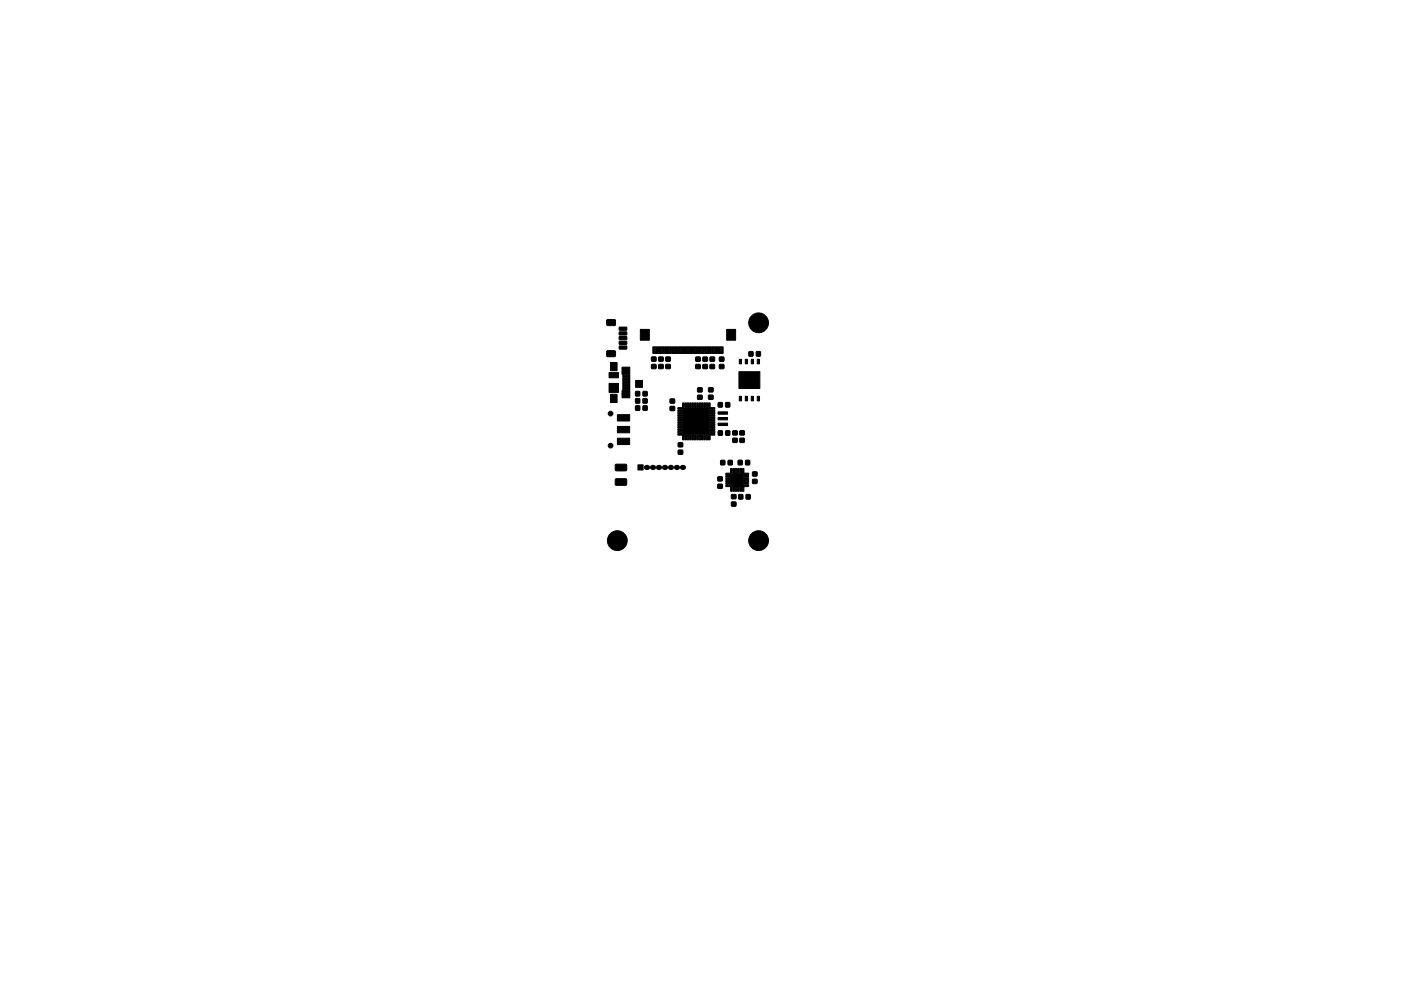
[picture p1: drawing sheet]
<svg xmlns="http://www.w3.org/2000/svg" width="297mm" height="210mm" viewBox="0 0 297 210" stroke-linecap="round" stroke-linejoin="round" font-family="sans-serif">
<path d="M134.8 81.7h.7v.5h-.7zM134.8 81.2h.7v.5h-.7zM134.8 80.7h.7v.5h-.7zM135.5 81.7h.7v.5h-.7zM135.5 80.7h.7v.5h-.7zM135.5 81.2h.7v.5h-.7z" fill="none" stroke="#000" stroke-width=".21"/>
<g fill="#000" stroke="#000" stroke-width=".21">
<path d="M128.7 67.9l1.7-.1 .1 1.2-.3 .1-1.5-.1-.1-.2zM128.7 74.5l1.7-.1 .1 1.2-.3 .1-1.5-.1-.1-.2zM129.4 76.9h1.4v1.8h-1.4zM131.3 69.4h1.5l.1 .6-.1 .1h-1.4zM131.3 70.4h1.5l.1 .6-.1 .1h-1.4zM131.3 71.4h1.5l.1 .6-.1 .1h-1.4zM131.3 72.4h1.5l.1 .6-.1 .1h-1.4zM131.3 73.4h1.5l.1 .6-.1 .1h-1.4zM131.9 77.9h1.6v1.5h-1.6zM135.8 69.9h1.9v2.3h-1.9zM138.4 73.6h.4v1.4h-.4zM138.9 73.6h.4v1.4h-.4z"/>
<path d="M138.2 77.3h.8l.1 .9h-.9zM138.2 75.8h.8l.1 .8h-.9zM139.4 73.6h.4v1.4h-.4zM139.9 73.6h.4v1.4h-.4zM140.4 73.6h.4v1.4h-.4zM139.7 75.8h.9v.8h-.9zM139.7 77.3h.9v.9h-.9zM140.9 73.6h.4v1.4h-.4zM141.4 73.6h.4v1.4h-.4zM141.9 73.6h.4v1.4h-.4zM141.2 77.3h.9v.9h-.9zM141.2 75.8h.9v.8h-.9z"/>
<path d="M142.4 73.6h.4v1.4h-.4zM142.9 73.6h.4v1.4h-.4zM143.4 73.6h.4v1.4h-.4zM143.9 73.6h.4v1.4h-.4zM144.4 73.6h.4v1.4h-.4zM144.9 73.6h.4v1.4h-.4zM145.4 73.6h.4v1.4h-.4zM145.9 73.6h.4v1.4h-.4zM146.4 73.6h.4v1.4h-.4zM146.9 73.6h.4v1.4h-.4zM147.4 73.6h.4v1.4h-.4zM147.9 73.6h.4v1.4h-.4z"/>
<path d="M147.5 77.4l.9-.1 .1 .9h-1zM147.5 75.8h.9l.1 .8h-1zM148.4 73.6h.4v1.4h-.4zM148.9 73.6h.4v1.4h-.4zM149.4 73.6h.4v1.4h-.4zM149 75.8h.9l.1 .8h-.9zM149 77.4l.9-.1 .1 .9h-.9zM149.9 73.6h.4v1.4h-.4zM150.4 73.6h.4v1.4h-.4zM150.9 73.6h.4v1.4h-.4zM150.6 75.8h.9v.8h-.9zM150.6 77.4l.8-.1 .1 .9h-.9z"/>
<path d="M151.4 73.6h.4v1.4h-.4zM151.9 73.6h.4v1.4h-.4zM152.4 73.6h.4v1.4h-.4zM152.9 73.6h.4v1.4h-.4zM152.5 77.4l.9-.1 .1 .9h-.9zM152.5 75.8h.9l.1 .8h-.9zM154.1 69.9h1.9v2.3h-1.9zM156.7 76.2h.5v1h-.5zM158 76.2h.5v1h-.5zM158.8 74.6h.8v.9h-.8zM159.3 76.2h.5v1h-.5zM160.6 76.2h.4v1h-.4z"/>
<path d="M160.4 74.6h.8v.9h-.8zM129.4 83.7h1.4v1.7h-1.4zM129.1 81.4h2v1.9h-2zM129.1 79.1h2v1.1h-2zM130.5 98.6l2.2-.1 .2 .2v1.1l-.3 .1h-2l-.2-.3zM130.9 93h2.6v1.3h-2.6zM130.9 90.5h2.6v1.3h-2.6zM130.9 88h2.6v1.3h-2.6zM132 82.2h1.5v.5h-1.5zM132 81.5h1.5v.6h-1.5zM132 80.9h1.5v.5h-1.5zM132 80.2h1.5v.6h-1.5z"/>
<path d="M132 79.6h1.5v.5h-1.5zM131.9 82.9h1.6v1.5h-1.6zM134.8 80.7h.6v.4h-.6zM134.8 81.2h.6v.4h-.6zM134.8 81.7h.7v.4h-.7zM135.3 98.6h1.1v1.1h-1.1zM134.8 86.1h.8v.9h-.8zM134.8 84.6h.8v.9h-.8zM134.8 83.1h.8v.9h-.8zM135.6 81.7h.6v.4h-.6zM135.6 81.2h.6v.4h-.6zM135.6 80.7h.6v.4h-.6z"/>
<path d="M136.4 86.1h.8v.9h-.9zM136.4 84.6h.8v.9h-.9zM136.4 83.1h.8v.9h-.9zM142.1 84.7h.9v.8h-.9zM142.1 86.3l.9-.1v.9h-.9zM143.8 94l.9-.1v.9h-.9zM143.8 95.5h.9v.8l-.9 .1zM143.7 86.5h.9l.1 .3h-.9zM143.7 87h.9l.1 .3h-.9zM143.7 87.5h.9l.1 .3h-.9zM143.7 88h.9l.1 .3h-.9zM143.7 88.5h.9l.1 .3h-.9z"/>
<path d="M143.7 89h.9l.1 .3h-.9zM143.7 89.5h.9l.1 .3h-.9zM143.7 90h.9l.1 .3h-.9zM143.7 90.5h.9l.1 .3h-.9zM143.7 91h.9l.1 .3h-.9zM143.7 91.5h.9l.1 .3h-.9zM143.7 92h.9l.1 .3h-.9zM144.7 85.5h.4l-.1 .9h-.3zM144.7 92.4h.4l-.1 .9h-.3zM145.2 85.5h.4l-.1 .9h-.3zM145.2 92.4h.4l-.1 .9h-.3zM145.7 85.5h.4l-.1 .9h-.3z"/>
<path d="M145.7 92.4h.4l-.1 .9h-.3zM146.2 85.5h.4l-.1 .9h-.3zM146.2 92.4h.4l-.1 .9h-.3zM146.7 85.5h.4l-.1 .9h-.3zM146.7 92.4h.4l-.1 .9h-.3zM147.2 85.5h.4l-.1 .9h-.3zM147.2 92.4h.4l-.1 .9h-.3zM147.7 85.5h.4l-.1 .9h-.3zM147.7 92.4h.4l-.1 .9h-.3zM148.2 85.5h.4l-.1 .9h-.3zM148.2 92.4h.4l-.1 .9h-.3zM147.9 83.9h.9l.1 .8h-1z"/>
<path d="M147.9 82.3h.9l.1 .8h-1zM148.7 85.5h.4l-.1 .9h-.3zM148.7 92.4h.4l-.1 .9h-.3zM149.2 85.5h.4l-.1 .9h-.3zM149.2 92.4h.4l-.1 .9h-.3zM149.7 85.5h.4l-.1 .9h-.3zM149.7 92.4h.4l-.1 .9h-.3zM150.2 85.5h.4l-.1 .9h-.3zM150.2 92.4h.4l-.1 .9h-.3zM144.8 86.6h5.7v5.7h-5.7zM150.3 83.9l.8-.1 .1 .9h-.9zM150.3 82.3h.8l.1 .8h-.9z"/>
<path d="M150.6 92h.9l.1 .3h-.9zM150.6 91.5h.9l.1 .3h-.9zM150.6 91h.9l.1 .3h-.9zM150.6 90.5h.9l.1 .3h-.9zM150.6 90h.9l.1 .3h-.9zM150.6 89.5h.9l.1 .3h-.9zM150.6 89h.9l.1 .3h-.9zM150.6 88.5h.9l.1 .3h-.9zM150.6 88h.9l.1 .3h-.9zM150.6 87.5h.9l.1 .3h-.9zM150.6 87h.9l.1 .3h-.9zM150.6 86.5h.9l.1 .3h-.9z"/>
<path d="M152.3 87.4h2v.5h-2zM152.3 88.6h2v.5h-2zM152.3 89.8h2v.5h-2zM152.3 85.4l.8 .1v.9l-.8-.1zM152.3 91.4h.9l-.1 .9h-.8zM152.8 97.7h.9l-.1 .9h-.8zM153.9 85.4l.8 .1v.9l-.8-.1zM153.9 91.4h.8v.9h-.8zM154.4 97.7h.8v.9h-.8zM154.9 99.4l.3 .1v.8h-.3zM155.4 99.4l.3 .1v.8h-.3zM155.4 93h.9v.8h-.9z"/>
<path d="M155.4 91.4h.9v.8l-.9 .1zM155.9 99.4l.3 .1v.8h-.3zM156.4 99.4l.3 .1v.8h-.3zM156.9 99.4l.3 .1v.8h-.3zM156.5 97.7h.9l-.1 .9h-.8zM156.7 84.1h.5v.9h-.5zM156.9 91.4h.9v.8l-.9 .1zM156.9 93h.9v.8h-.9zM157.4 99.4l.3 .1v.8h-.3zM158 84.1h.5v.9h-.5zM158.1 97.7h.8v.9h-.8zM159.3 84.1h.5v.9h-.5z"/>
<path d="M160.6 84.1h.4v.9h-.4zM156.7 78.9h4.4v3.5h-4.4zM130.5 101.6h2.2l.2 .2v1l-.3 .2-2-.1-.2-.2zM152.2 102.8l.9-.1v.9h-.9zM152.2 101.2h.9v.8h-.9zM153.9 102.9h.8l.1 .3h-.9zM153.9 102.4h.8l.1 .3h-.9zM153.9 101.9h.8l.1 .3h-.9zM153.9 101.4h.8l.1 .3h-.9zM153.9 100.9h.8l.1 .3h-.9zM153.9 100.4h.8l.1 .3h-.9zM154.9 100.4h2.8v2.8h-2.8z"/>
<path d="M154.9 103.3l.3 .1v.8h-.3zM155.4 103.3l.3 .1v.8h-.3zM155.1 106.5h.9v.8l-.9 .1zM155.1 105l.9-.1v.9h-.9zM155.9 103.3l.3 .1v.8h-.3zM156.4 103.3l.3 .1v.8h-.3zM156.9 103.3l.3 .1v.8h-.3zM156.6 105h.9v.9l-.9-.1zM157.4 103.3l.3 .1v.8h-.3zM157.8 100.4h.9v.3h-.8zM157.8 100.9h.9v.3h-.8zM157.8 101.4h.9v.3h-.8z"/>
<path d="M157.8 101.9h.9v.3h-.8zM157.8 102.4h.9v.3h-.8zM157.8 102.9h.9v.3h-.8zM158.2 105h.9l-.1 .9-.8-.1zM159.6 101.7h.9v.8l-.9 .1zM159.6 100.1h.9v.9h-.9z"/>
<circle cx="160.8" cy="68.5" r="2.1"/>
<circle cx="129.5" cy="94.5" r=".5"/>
<circle cx="129.5" cy="87.7" r=".5"/>
<circle cx="130.9" cy="114.7" r="2.1"/>
<circle cx="160.8" cy="114.7" r="2.1"/>
</g>
<g fill="#000">
<circle cx="137.1" cy="99.2" r=".55"/>
<circle cx="138.3" cy="99.2" r=".55"/>
<circle cx="139.6" cy="99.2" r=".55"/>
<circle cx="140.9" cy="99.2" r=".55"/>
<circle cx="142.2" cy="99.2" r=".55"/>
<circle cx="143.4" cy="99.2" r=".55"/>
<circle cx="144.7" cy="99.2" r=".55"/>
</g>
</svg>
